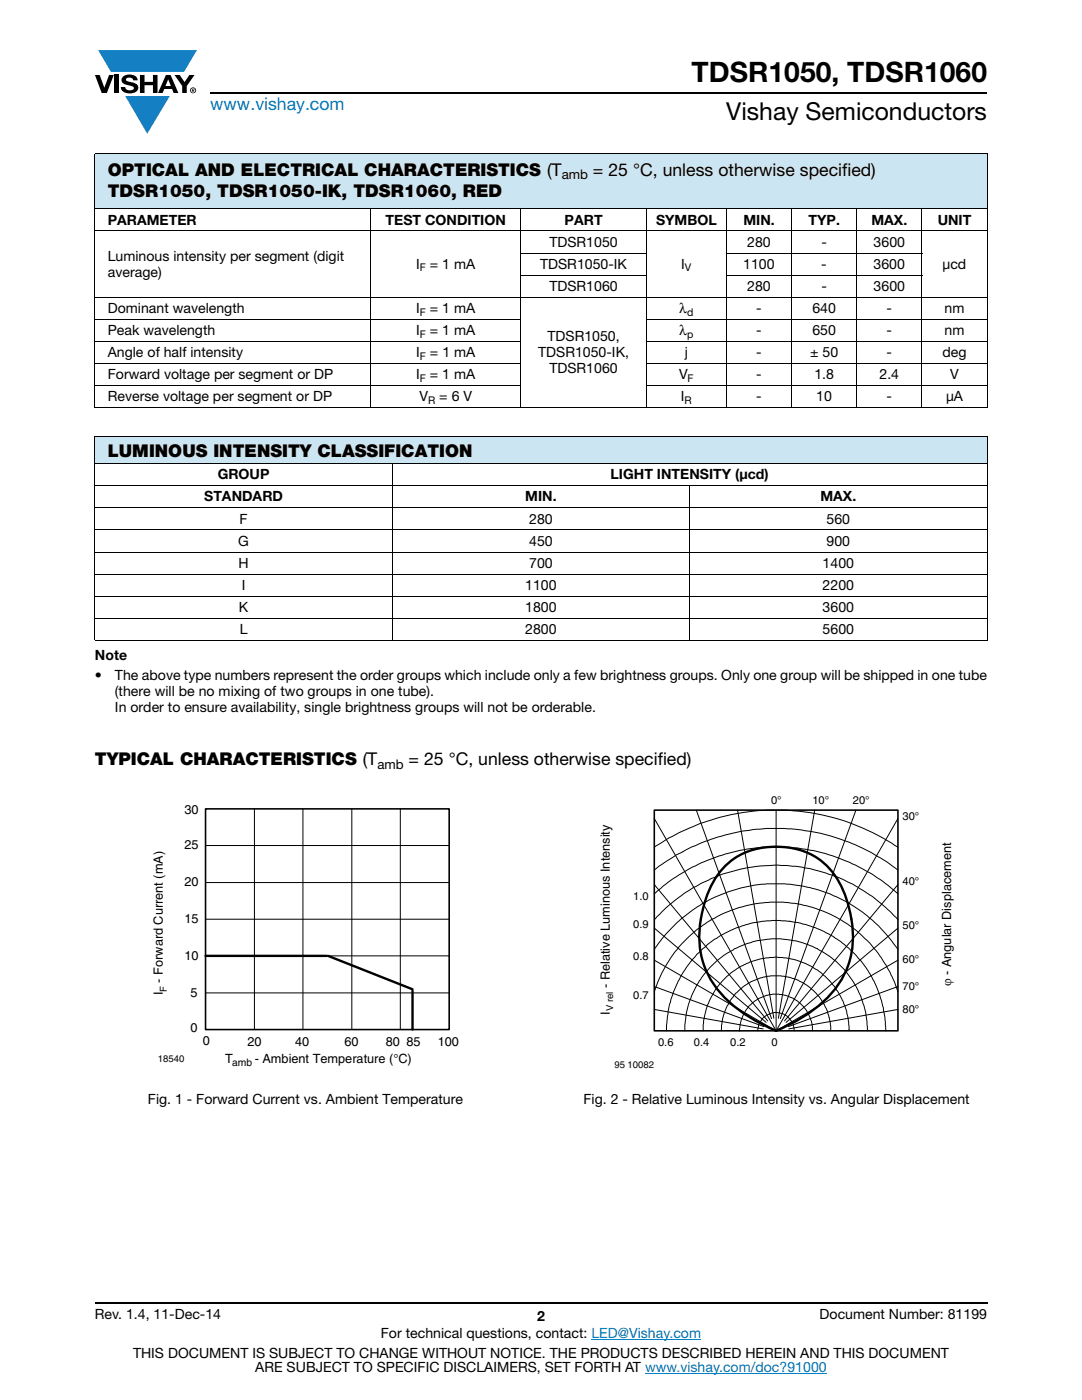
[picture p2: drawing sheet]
<svg xmlns="http://www.w3.org/2000/svg" width="216mm" height="279mm" viewBox="0 0 216 279" stroke-linecap="round" stroke-linejoin="round" font-family="sans-serif">
<defs><g id="words">
<text font-size="5.6" x="138" y="16.4">TDSR1050, TDSR1060</text>
<text font-size="4.9" x="144.9" y="24">Vishay Semiconductors</text>
<text font-size="3.5" fill="#007ec4" x="42" y="21.9">www.vishay.com</text>
<g font-size="3.5">
<text x="21.5" y="35.2">OPTICAL AND ELECTRICAL CHARACTERISTICS (T</text>
<text x="118.3" y="35.2">= 25 °C, unless otherwise specified)</text>
<text x="21.5" y="39.4">TDSR1050, TDSR1050-IK, TDSR1060, RED</text>
<text x="21.5" y="91.1">LUMINOUS INTENSITY CLASSIFICATION</text>
<text x="18.9" y="152.7">TYPICAL CHARACTERISTICS (T</text>
<text x="81.5" y="152.7">= 25 °C, unless otherwise specified)</text>
</g>
<g font-size="2.8">
<text x="21.5" y="44.8">PARAMETER</text>
<text x="76.9" y="44.8">TEST CONDITION</text>
<text x="112.7" y="44.8">PART</text>
<text x="130.9" y="44.8">SYMBOL</text>
<text x="148.3" y="44.8">MIN.</text>
<text x="161.3" y="44.8">TYP.</text>
<text x="173.9" y="44.8">MAX.</text>
<text x="187.1" y="44.8">UNIT</text>
<text x="21.5" y="52">Luminous intensity per segment (digit</text>
<text x="83.1" y="53.6">I</text>
<text x="85.8" y="53.6">= 1 mA</text>
<text x="107.8" y="53.6">TDSR1050-IK</text>
<text x="109.6" y="49.2">TDSR1050</text>
<text x="135.9" y="53.6">I</text>
<text x="148.3" y="53.6">1100</text>
<text x="149.1" y="49.2">280</text>
<text x="163.9" y="53.6">-</text>
<text x="163.9" y="49.2">-</text>
<text x="174.3" y="53.6">3600</text>
<text x="174.3" y="49.2">3600</text>
<text x="188.1" y="53.6">μcd</text>
<text x="21.5" y="55.2">average)</text>
<text x="109.6" y="58">TDSR1060</text>
<text x="149.1" y="58">280</text>
<text x="163.9" y="58">-</text>
<text x="174.3" y="58">3600</text>
<text x="21.5" y="62.5">Dominant wavelength</text>
<text x="83.1" y="62.5">I</text>
<text x="85.8" y="62.5">= 1 mA</text>
<text x="135.6" y="62.5">λ</text>
<text x="150.9" y="62.5">-</text>
<text x="162.1" y="62.5">640</text>
<text x="176.9" y="62.5">-</text>
<text x="188.5" y="62.5">nm</text>
<text x="21.5" y="66.9">Peak wavelength</text>
<text x="21.5" y="71.3">Angle of half intensity</text>
<text x="83.1" y="66.9">I</text>
<text x="83.1" y="71.3">I</text>
<text x="85.8" y="66.9">= 1 mA</text>
<text x="85.8" y="71.3">= 1 mA</text>
<text x="107.4" y="71.3">TDSR1050-IK,</text>
<text x="109.2" y="68.1">TDSR1050,</text>
<text x="135.6" y="66.9">λ</text>
<text x="136.6" y="71.3">j</text>
<text x="150.9" y="66.9">-</text>
<text x="150.9" y="71.3">-</text>
<text x="161.7" y="71.3">± 50</text>
<text x="162.1" y="66.9">650</text>
<text x="176.9" y="66.9">-</text>
<text x="176.9" y="71.3">-</text>
<text x="188.1" y="71.3">deg</text>
<text x="188.5" y="66.9">nm</text>
<text x="21.5" y="75.7">Forward voltage per segment or DP</text>
<text x="83.1" y="75.7">I</text>
<text x="85.8" y="75.7">= 1 mA</text>
<text x="109.6" y="74.4">TDSR1060</text>
<text x="135.5" y="75.7">V</text>
<text x="150.9" y="75.7">-</text>
<text x="162.5" y="75.7">1.8</text>
<text x="175.5" y="75.7">2.4</text>
<text x="189.6" y="75.7">V</text>
<text x="21.5" y="80.1">Reverse voltage per segment or DP</text>
<text x="83.7" y="80.1">V</text>
<text x="87.7" y="80.1">= 6 V</text>
<text x="135.9" y="80.1">I</text>
<text x="150.9" y="80.1">-</text>
<text x="162.9" y="80.1">10</text>
<text x="176.9" y="80.1">-</text>
<text x="188.8" y="80.1">μA</text>
<text x="43.4" y="95.7">GROUP</text>
<text x="121.8" y="95.7">LIGHT INTENSITY (μcd)</text>
<text x="40.7" y="100.1">STANDARD</text>
<text x="104.8" y="100.1">MIN.</text>
<text x="163.7" y="100.1">MAX.</text>
<text x="47.8" y="104.5">F</text>
<text x="105.6" y="104.5">280</text>
<text x="164.9" y="104.5">560</text>
<text x="47.5" y="108.9">G</text>
<text x="47.6" y="113.3">H</text>
<text x="105.6" y="113.3">700</text>
<text x="105.6" y="108.9">450</text>
<text x="164.1" y="113.3">1400</text>
<text x="164.9" y="108.9">900</text>
<text x="48.2" y="117.7">I</text>
<text x="104.8" y="117.7">1100</text>
<text x="164.1" y="117.7">2200</text>
<text x="47.7" y="122.1">K</text>
<text x="104.8" y="122.1">1800</text>
<text x="164.1" y="122.1">3600</text>
<text x="18.9" y="131.8">Note</text>
<text x="47.8" y="126.5">L</text>
<text x="104.8" y="126.5">2800</text>
<text x="164.1" y="126.5">5600</text>
<text x="18.9" y="135.7">•</text>
<text x="22.9" y="135.7">The above type numbers represent the order groups which include only a few brightness groups. Only one group will be shipped in one tube</text>
<text x="22.9" y="138.9">(there will be no mixing of two groups in one tube).</text>
<text x="22.9" y="142">In order to ensure availability, single brightness groups will not be orderable.</text>
<text x="29.5" y="220.4">Fig. 1 - Forward Current vs. Ambient Temperature</text>
<text x="116.4" y="220.4">Fig. 2 - Relative Luminous Intensity vs. Angular Displacement</text>
<text x="18.9" y="263.3">Rev. 1.4, 11-Dec-14</text>
<text x="107.2" y="263.6">2</text>
<text x="163.6" y="263.3">Document Number: 81199</text>
<text x="76" y="267.1">For technical questions, contact: LED@Vishay.com</text>
<text x="26.5" y="271">THIS DOCUMENT IS SUBJECT TO CHANGE WITHOUT NOTICE. THE PRODUCTS DESCRIBED HEREIN AND THIS DOCUMENT</text>
<text x="50.9" y="273.8">ARE SUBJECT TO SPECIFIC DISCLAIMERS, SET FORTH AT www.vishay.com/doc?91000</text>
</g>
<g font-size="2.6">
<text x="112.1" y="35.8">amb</text>
<text x="75.3" y="153.4">amb</text>
</g>
<g font-size="2.5">
<text x="36.8" y="162.5">30</text>
<text x="36.8" y="169.5">25</text>
<text x="36.8" y="176.9">20</text>
<text x="36.8" y="184.2">15</text>
<text x="36.8" y="191.5">10</text>
<text x="32.5" y="196.1" transform="rotate(-90 32.5 196.1)">- Forward Current (mA)</text>
<text x="121.7" y="197.2" transform="rotate(-90 121.7 197.2)">- Relative Luminous Intensity</text>
<text x="189.8" y="196.8" transform="rotate(-90 189.8 196.8)">ϕ - Angular Displacement</text>
<text x="32.5" y="198.6" transform="rotate(-90 32.5 198.6)">I</text>
<text x="38" y="198.9">5</text>
<text x="121.7" y="202.5" transform="rotate(-90 121.7 202.5)">I</text>
<text x="38" y="205.9">0</text>
<text x="40.5" y="208.6">0</text>
<text x="49.4" y="208.7">20</text>
<text x="58.9" y="208.7">40</text>
<text x="68.7" y="208.7">60</text>
<text x="77" y="208.7">80</text>
<text x="81.1" y="208.7">85</text>
<text x="87.4" y="208.7">100</text>
<text x="44.9" y="212.2">T</text>
<text x="50.8" y="212.2">- Ambient Temperature (°C)</text>
</g>
<g font-size="2.2">
<text x="153.9" y="160.5">0°</text>
<text x="162.1" y="160.5">10°</text>
<text x="170.2" y="160.5">20°</text>
<text x="180.1" y="163.6">30°</text>
<text x="126.4" y="179.6">1.0</text>
<text x="180.1" y="176.6">40°</text>
<text x="126.4" y="185.2">0.9</text>
<text x="180.1" y="185.5">50°</text>
<text x="126.4" y="191.6">0.8</text>
<text x="180.1" y="192.2">60°</text>
<text x="180.1" y="197.6">70°</text>
<text x="126.4" y="199.3">0.7</text>
<text x="180.1" y="202.1">80°</text>
<text x="131.3" y="208.8">0.6</text>
<text x="138.5" y="208.8">0.4</text>
<text x="145.7" y="208.8">0.2</text>
<text x="153.9" y="208.8">0</text>
</g>
<g font-size="2.1">
<text x="83.8" y="54.1">F</text>
<text x="136.7" y="54.1">V</text>
<text x="83.8" y="63">F</text>
<text x="137.1" y="63">d</text>
<text x="83.8" y="67.4">F</text>
<text x="83.8" y="71.8">F</text>
<text x="137.1" y="67.4">p</text>
<text x="83.8" y="76.2">F</text>
<text x="137.2" y="76.2">F</text>
<text x="85.4" y="80.6">R</text>
<text x="136.6" y="80.6">R</text>
<text x="46.3" y="212.7">amb</text>
</g>
<g font-size="1.9">
<text x="33.3" y="197.9" transform="rotate(-90 33.3 197.9)">F</text>
<text x="122.3" y="201.8" transform="rotate(-90 122.3 201.8)">V rel</text>
<text x="31.5" y="212">18540</text>
<text x="122.6" y="213.1">95 10082</text>
</g>
</g></defs>
<g fill="#147fc3">
<path d="M19.6 10h19.7l-2.6 4.3h-1.1h-13.5z"/>
<path d="M25 19.2h8.9l-4.5 7.5z"/>
</g>
<g fill="#000">
<path d="M18.9 15h1l.9 2.5 1-2.5h.9l-1.4 3.6h-1zM22.9 15h.9v3.6h-.9zM24.6 15.3a2.1 2.1 0 0 1 2.8 .3l.1 .4h-.9a.79 .79 0 0 0-.7-.5 .79 .79 0 0 0-.8 .4l.3 .3 1 .2a1.08 1.08 0 0 1 1.2 1 1.08 1.08 0 0 1-1.1 1.2 1.73 1.73 0 0 1-2.4-1.2h.9a.96 .96 0 0 0 .8 .6 .96 .96 0 0 0 .9-.4 1.31 1.31 0 0 0-1.2-.6 1.03 1.03 0 0 1-1.1-.6 1.03 1.03 0 0 1 .2-1.1zM27.9 15h.9v1.3h1.7v-1.3h.9v3.6h-.9v-1.6h-1.7v1.6h-.9zM34.8 15h1.1l.9 1.4 1-1.4h1l-1.5 2.2v1.4h-.9v-1.4z"/>
<path d="M33.6 15.9l.5 1.3h-1.1zM33.1 15l-1.6 3.6h1l.3-.8h1.5l.3 .8h1l-1.6-3.6z"/>
<path d="M38.4 17.8h.2v.2h-.2zM38.3 17.7v.7h.1v-.3l.4 .3-.2-.3 .2-.2-.1-.2z"/>
<path d="M38.1 18a.46 .46 0 0 1 .9 0 .46 .46 0 0 1-.9 0zM37.9 18a.6 .6 0 0 0 1.2 0 .6 .6 0 0 0-1.2 0z"/>
</g>
<path d="M42 18.6h155M18.9 260h178.1" fill="none" stroke="#000" stroke-width=".36"/>
<path d="M118 267.3h21.9M128.7 274h36.3" fill="none" stroke="#007ec4" stroke-width=".2"/>
<g fill="#cce5f3">
<path d="M18.9 30.7h178.1v11h-178.1z"/>
<path d="M18.9 87h178.1v5.5h-178.1z"/>
</g>
<g fill="none" stroke="#000" stroke-width=".2">
<path d="M18.9 30.7h178.1M18.9 30.8v50.5M197 30.8v50.5M18.9 41.7h178.1M18.9 46.1h178.1M18.9 59.4h178.1M74 41.6v39.9M103.9 50.5h25.1M103.9 54.9h25.1M103.9 41.6v39.9M128.9 41.6v39.9M144.9 50.5h39.1"/>
<path d="M144.9 54.9h39.1M144.9 41.6v39.9M157.9 41.6v39.9M170.9 41.6v39.9M184 41.6v39.9M18.9 63.8h85.1M18.9 68.2h85.1M18.9 72.6h85.1M18.9 77h85.1M128.9 63.8h68.1M128.9 68.2h68.1M128.9 72.6h68.1"/>
<path d="M128.9 77h68.1M18.9 81.4h178.1M18.9 87h178.1M18.9 92.5h178.1M18.9 96.9h178.1M18.9 87.1v40.6M78.3 92.5v35.4M137.6 96.9v31M197 87.1v40.6M18.9 101.3h178.1M18.9 105.8h178.1M18.9 110.2h178.1"/>
<path d="M18.9 114.6h178.1M18.9 119h178.1M18.9 123.4h178.1M18.9 127.8h178.1M41 176.1h48.6M41 168.7h48.6M50.8 161.4v44.1M60.4 161.4v44.1M70.2 161.4v44.1M79.9 161.4v44.1M130.6 169.1a44.5 44.5 0 0 1 22.5-7.4h3.8a43.7 43.7 0 0 1 22.3 7.4M130.6 178.4a36.8 36.8 0 0 1 10.5-6.7 36 36 0 0 1 14.9-2.7l.6 .1a40.4 40.4 0 0 1 8.2 1.3 38.2 38.2 0 0 1 14.4 8"/>
<path d="M130.6 173.6l.3-.3a39.7 39.7 0 0 1 20-7.8l5.6-.2a40.3 40.3 0 0 1 22.7 8.3M130.6 176.5l22.6 27.2M130.6 163.4l24.3 42.3M138.9 161.7l15.1 41.6M147.2 161.7l7.2 41.5M154.9 161.7v44M162.6 161.7l-7.3 41.5M170.8 161.7l-15.1 41.6M179.2 176.5l-22.7 27.2M179.2 163.4l-24.3 42.3M41 198.2h48.6M41 190.8h48.6"/>
<path d="M41 183.4h48.6M130.6 189.5a29.3 29.3 0 0 1 22.4-13.1h3.6a28.9 28.9 0 0 1 10.3 2.6l2.3 1.1a31.1 31.1 0 0 1 10 9.4M130.6 183.5a32.6 32.6 0 0 1 47.7-.8l.9 .8M130.6 196.9l21.8 8M130.6 185.2l22.3 18.8M130.6 191.6l24.3 14.1M179.2 185.2l-22.4 18.8M179.2 196.9l-21.9 8M179.2 197.9a25.6 25.6 0 0 0-22.9-17.9h-2.7a25.7 25.7 0 0 0-23 17.9M179.2 191.6l-24.3 14.1M130.6 201.5l21.7 3.8M147.5 205.7a7.4 7.4 0 0 1 6.7-7.3h1.2a7.9 7.9 0 0 1 4.2 1.8l1.1 1.2 .6 1a6.2 6.2 0 0 1 .8 3.3"/>
<path d="M147.5 205.7h.1M151.2 205.7a3.7 3.7 0 0 1 5.8-3 3.9 3.9 0 0 1 1.5 3M165.8 205.7l-.3-2.3a12.7 12.7 0 0 0-2-4.5l-1.3-1.3-1.2-1a10.6 10.6 0 0 0-5.1-1.9l-2.3 .1a11.4 11.4 0 0 0-5.8 2.5l-.9 .9a12.4 12.4 0 0 0-2.9 6.4l-.1 1.1M169.4 205.7a13.9 13.9 0 0 0-1.4-6.4l-1.5-2.4-1-1.2a14.3 14.3 0 0 0-3.4-2.7 14.6 14.6 0 0 0-21.8 11.5v1.2M173.1 205.7a21.6 21.6 0 0 0-.7-5 18.6 18.6 0 0 0-4-7.2l-1.6-1.6a18.8 18.8 0 0 0-11-4.5h-1.9a18.4 18.4 0 0 0-17.2 18.3M176.7 205.7l-.1-2.6-.3-1.6a21.8 21.8 0 0 0-3.5-8.4 22.1 22.1 0 0 0-4.8-5 20.8 20.8 0 0 0-9.3-4 18.6 18.6 0 0 0-7.4-.1 21.3 21.3 0 0 0-8.7 3.4 24.6 24.6 0 0 0-6.7 7.3l-1.2 2.6a22.9 22.9 0 0 0-1.6 6.1l-.1 2.3M179.2 201.5l-21.8 3.8"/>
</g>
<path d="M41 161.4h48.6v44.1h-48.6zM130.6 161.7h48.6v44h-48.6z" fill="none" stroke="#000" stroke-width=".32"/>
<path d="M144.9 172.6a15.5 15.5 0 0 1 15.8-2.6 14.2 14.2 0 0 1 8.2 9.4 19.6 19.6 0 0 1 0 14.3 21.6 21.6 0 0 1-9.5 9.7l-4.5 2.3a27.5 27.5 0 0 1-12.8-9.8 18.2 18.2 0 0 1-1.7-15.2 17 17 0 0 1 4.5-8.1zM41 190.8h24.2M65.5 190.8l16.8 6.6M82.3 197.7v7.8" fill="none" stroke="#000" stroke-width=".48"/>
<use href="#words"/>
</svg>
